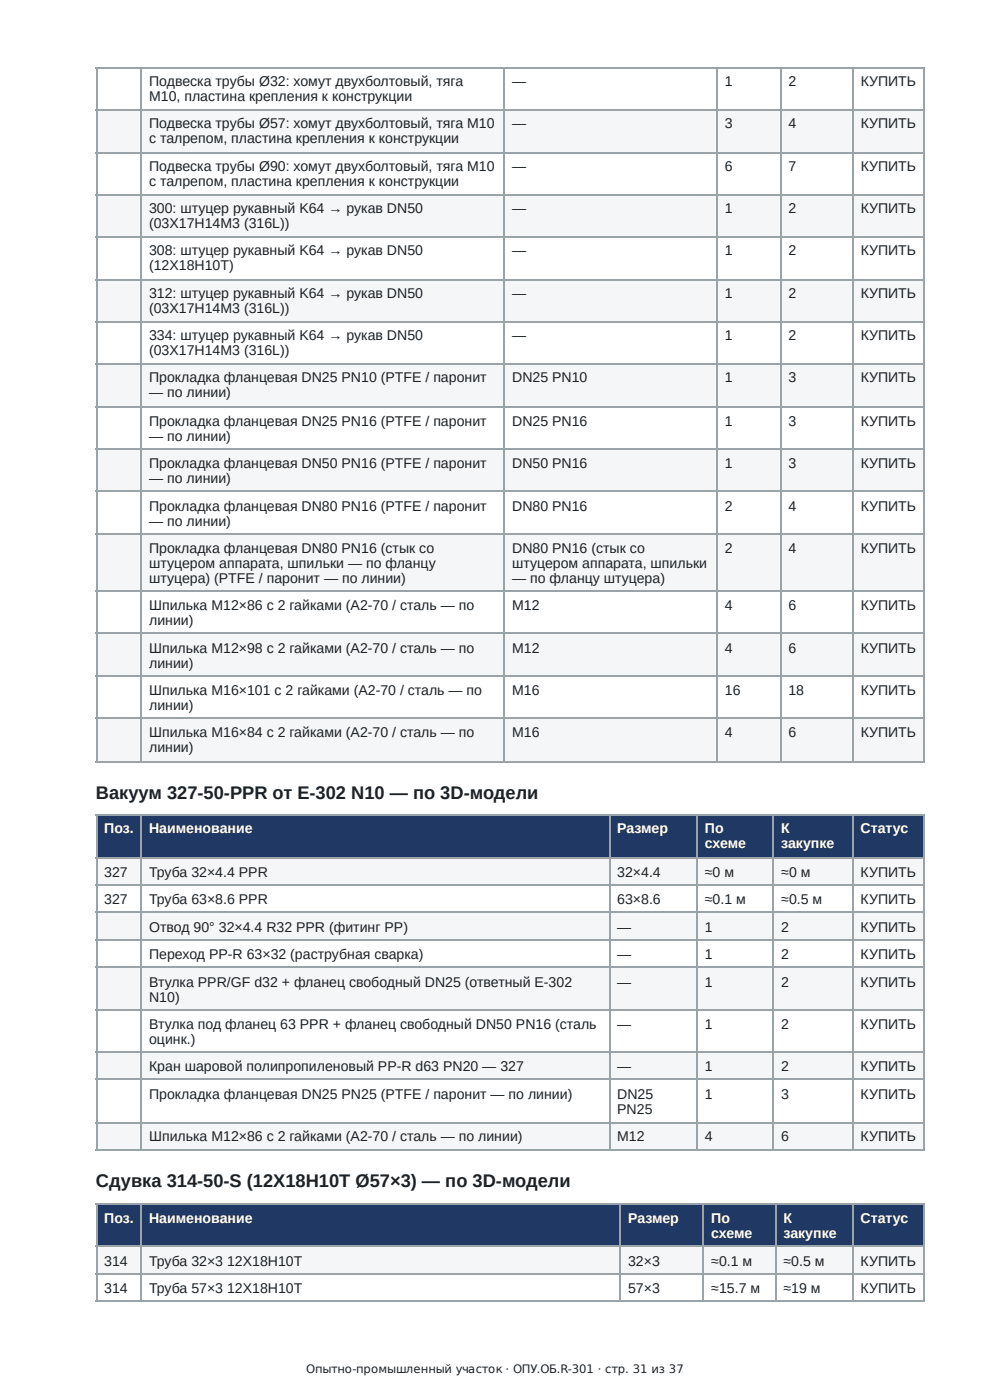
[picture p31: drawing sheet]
<svg xmlns="http://www.w3.org/2000/svg" width="210mm" height="297mm" viewBox="0 0 210 297" stroke-linecap="round" stroke-linejoin="round" font-family="sans-serif">
<defs><g id="words">
<g font-size="3.9" fill="#1d2226">
<text x="20.4" y="169.6">Вакуум 327-50-PPR от E-302 N10 — по 3D-модели</text>
<text x="20.4" y="252.1">Сдувка 314-50-S (12Х18Н10Т Ø57×3) — по 3D-модели</text>
</g>
<g font-size="3" fill="#1d2226">
<text x="31.7" y="18.3">Подвеска трубы Ø32: хомут двухболтовый, тяга</text>
<text x="31.7" y="21.4">M10, пластина крепления к конструкции</text>
<text x="108.8" y="18.3">—</text>
<text x="153.9" y="18.3">1</text>
<text x="167.4" y="18.3">2</text>
<text x="182.8" y="18.3">КУПИТЬ</text>
<text x="31.7" y="27.3">Подвеска трубы Ø57: хомут двухболтовый, тяга M10</text>
<text x="108.8" y="27.3">—</text>
<text x="153.9" y="27.3">3</text>
<text x="167.4" y="27.3">4</text>
<text x="182.8" y="27.3">КУПИТЬ</text>
<text x="31.7" y="30.4">с талрепом, пластина крепления к конструкции</text>
<text x="31.7" y="36.2">Подвеска трубы Ø90: хомут двухболтовый, тяга M10</text>
<text x="31.7" y="39.4">с талрепом, пластина крепления к конструкции</text>
<text x="108.8" y="36.2">—</text>
<text x="153.9" y="36.2">6</text>
<text x="167.4" y="36.2">7</text>
<text x="182.8" y="36.2">КУПИТЬ</text>
<text x="31.7" y="45.2">300: штуцер рукавный K64 → рукав DN50</text>
<text x="108.8" y="45.2">—</text>
<text x="153.9" y="45.2">1</text>
<text x="167.4" y="45.2">2</text>
<text x="182.8" y="45.2">КУПИТЬ</text>
<text x="31.7" y="48.4">(03Х17Н14М3 (316L))</text>
<text x="31.7" y="54.2">308: штуцер рукавный K64 → рукав DN50</text>
<text x="31.7" y="57.4">(12Х18Н10Т)</text>
<text x="108.8" y="54.2">—</text>
<text x="153.9" y="54.2">1</text>
<text x="167.4" y="54.2">2</text>
<text x="182.8" y="54.2">КУПИТЬ</text>
<text x="31.7" y="63.2">312: штуцер рукавный K64 → рукав DN50</text>
<text x="108.8" y="63.2">—</text>
<text x="153.9" y="63.2">1</text>
<text x="167.4" y="63.2">2</text>
<text x="182.8" y="63.2">КУПИТЬ</text>
<text x="31.7" y="66.4">(03Х17Н14М3 (316L))</text>
<text x="31.7" y="72.2">334: штуцер рукавный K64 → рукав DN50</text>
<text x="31.7" y="75.4">(03Х17Н14М3 (316L))</text>
<text x="108.8" y="72.2">—</text>
<text x="153.9" y="72.2">1</text>
<text x="167.4" y="72.2">2</text>
<text x="182.8" y="72.2">КУПИТЬ</text>
<text x="31.7" y="81.2">Прокладка фланцевая DN25 PN10 (PTFE / паронит</text>
<text x="108.8" y="81.2">DN25 PN10</text>
<text x="153.9" y="81.2">1</text>
<text x="167.4" y="81.2">3</text>
<text x="182.8" y="81.2">КУПИТЬ</text>
<text x="31.7" y="84.4">— по линии)</text>
<text x="31.7" y="90.5">Прокладка фланцевая DN25 PN16 (PTFE / паронит</text>
<text x="31.7" y="93.7">— по линии)</text>
<text x="108.8" y="90.5">DN25 PN16</text>
<text x="153.9" y="90.5">1</text>
<text x="167.4" y="90.5">3</text>
<text x="182.8" y="90.5">КУПИТЬ</text>
<text x="31.7" y="99.5">Прокладка фланцевая DN50 PN16 (PTFE / паронит</text>
<text x="108.8" y="99.5">DN50 PN16</text>
<text x="153.9" y="99.5">1</text>
<text x="167.4" y="99.5">3</text>
<text x="182.8" y="99.5">КУПИТЬ</text>
<text x="31.7" y="102.7">— по линии)</text>
<text x="31.7" y="108.5">Прокладка фланцевая DN80 PN16 (PTFE / паронит</text>
<text x="31.7" y="111.7">— по линии)</text>
<text x="108.8" y="108.5">DN80 PN16</text>
<text x="153.9" y="108.5">2</text>
<text x="167.4" y="108.5">4</text>
<text x="182.8" y="108.5">КУПИТЬ</text>
<text x="31.7" y="117.5">Прокладка фланцевая DN80 PN16 (стык со</text>
<text x="108.8" y="117.5">DN80 PN16 (стык со</text>
<text x="153.9" y="117.5">2</text>
<text x="167.4" y="117.5">4</text>
<text x="182.8" y="117.5">КУПИТЬ</text>
<text x="31.7" y="120.6">штуцером аппарата, шпильки — по фланцу</text>
<text x="31.7" y="123.8">штуцера) (PTFE / паронит — по линии)</text>
<text x="108.8" y="120.6">штуцером аппарата, шпильки</text>
<text x="108.8" y="123.8">— по фланцу штуцера)</text>
<text x="31.7" y="129.6">Шпилька M12×86 с 2 гайками (A2-70 / сталь — по</text>
<text x="108.8" y="129.6">M12</text>
<text x="153.9" y="129.6">4</text>
<text x="167.4" y="129.6">6</text>
<text x="182.8" y="129.6">КУПИТЬ</text>
<text x="31.7" y="132.8">линии)</text>
<text x="31.7" y="138.6">Шпилька M12×98 с 2 гайками (A2-70 / сталь — по</text>
<text x="31.7" y="141.8">линии)</text>
<text x="108.8" y="138.6">M12</text>
<text x="153.9" y="138.6">4</text>
<text x="167.4" y="138.6">6</text>
<text x="182.8" y="138.6">КУПИТЬ</text>
<text x="31.7" y="147.6">Шпилька M16×101 с 2 гайками (A2-70 / сталь — по</text>
<text x="108.8" y="147.6">M16</text>
<text x="153.9" y="147.6">16</text>
<text x="167.4" y="147.6">18</text>
<text x="182.8" y="147.6">КУПИТЬ</text>
<text x="31.7" y="150.8">линии)</text>
<text x="31.7" y="156.6">Шпилька M16×84 с 2 гайками (A2-70 / сталь — по</text>
<text x="31.7" y="159.8">линии)</text>
<text x="108.8" y="156.6">M16</text>
<text x="153.9" y="156.6">4</text>
<text x="167.4" y="156.6">6</text>
<text x="182.8" y="156.6">КУПИТЬ</text>
<text x="22.1" y="186.3">327</text>
<text x="31.7" y="186.3">Труба 32×4.4 PPR</text>
<text x="131.1" y="186.3">32×4.4</text>
<text x="149.7" y="186.3">≈0 м</text>
<text x="165.9" y="186.3">≈0 м</text>
<text x="182.8" y="186.3">КУПИТЬ</text>
<text x="22.1" y="192.1">327</text>
<text x="31.7" y="192.1">Труба 63×8.6 PPR</text>
<text x="31.7" y="197.9">Отвод 90° 32×4.4 R32 PPR (фитинг PP)</text>
<text x="131.1" y="192.1">63×8.6</text>
<text x="131.1" y="197.9">—</text>
<text x="149.7" y="192.1">≈0.1 м</text>
<text x="149.7" y="197.9">1</text>
<text x="165.9" y="192.1">≈0.5 м</text>
<text x="165.9" y="197.9">2</text>
<text x="182.8" y="192.1">КУПИТЬ</text>
<text x="182.8" y="197.9">КУПИТЬ</text>
<text x="31.7" y="203.7">Переход PP-R 63×32 (раструбная сварка)</text>
<text x="131.1" y="203.7">—</text>
<text x="149.7" y="203.7">1</text>
<text x="165.9" y="203.7">2</text>
<text x="182.8" y="203.7">КУПИТЬ</text>
<text x="31.7" y="209.5">Втулка PPR/GF d32 + фланец свободный DN25 (ответный E-302</text>
<text x="131.1" y="209.5">—</text>
<text x="149.7" y="209.5">1</text>
<text x="165.9" y="209.5">2</text>
<text x="182.8" y="209.5">КУПИТЬ</text>
<text x="31.7" y="212.7">N10)</text>
<text x="31.7" y="218.5">Втулка под фланец 63 PPR + фланец свободный DN50 PN16 (сталь</text>
<text x="31.7" y="221.7">оцинк.)</text>
<text x="131.1" y="218.5">—</text>
<text x="149.7" y="218.5">1</text>
<text x="165.9" y="218.5">2</text>
<text x="182.8" y="218.5">КУПИТЬ</text>
<text x="31.7" y="227.5">Кран шаровой полипропиленовый PP-R d63 PN20 — 327</text>
<text x="131.1" y="227.5">—</text>
<text x="149.7" y="227.5">1</text>
<text x="165.9" y="227.5">2</text>
<text x="182.8" y="227.5">КУПИТЬ</text>
<text x="31.7" y="233.4">Прокладка фланцевая DN25 PN25 (PTFE / паронит — по линии)</text>
<text x="131.1" y="233.4">DN25</text>
<text x="149.7" y="233.4">1</text>
<text x="165.9" y="233.4">3</text>
<text x="182.8" y="233.4">КУПИТЬ</text>
<text x="131.1" y="236.5">PN25</text>
<text x="31.7" y="242.4">Шпилька M12×86 с 2 гайками (A2-70 / сталь — по линии)</text>
<text x="131.1" y="242.4">M12</text>
<text x="149.7" y="242.4">4</text>
<text x="165.9" y="242.4">6</text>
<text x="182.8" y="242.4">КУПИТЬ</text>
<text x="22.1" y="268.8">314</text>
<text x="31.7" y="268.8">Труба 32×3</text>
<text x="48.2" y="268.8">12Х18Н10Т</text>
<text x="133.4" y="268.8">32×3</text>
<text x="151" y="268.8">≈0.1 м</text>
<text x="166.4" y="268.8">≈0.5 м</text>
<text x="182.8" y="268.8">КУПИТЬ</text>
<text x="22.1" y="274.6">314</text>
<text x="31.7" y="274.6">Труба 57×3</text>
<text x="48.2" y="274.6">12Х18Н10Т</text>
<text x="133.4" y="274.6">57×3</text>
<text x="151" y="274.6">≈15.7 м</text>
<text x="166.4" y="274.6">≈19 м</text>
<text x="182.8" y="274.6">КУПИТЬ</text>
</g>
<g font-size="3" fill="#fff">
<text x="22.1" y="177">Поз.</text>
<text x="31.7" y="177">Наименование</text>
<text x="131.1" y="177">Размер</text>
<text x="149.7" y="177">По</text>
<text x="165.9" y="177">К</text>
<text x="182.8" y="177">Статус</text>
<text x="149.7" y="180.2">схеме</text>
<text x="165.9" y="180.2">закупке</text>
<text x="22.1" y="259.8">Поз.</text>
<text x="31.7" y="259.8">Наименование</text>
<text x="133.4" y="259.8">Размер</text>
<text x="151" y="259.8">По</text>
<text x="151" y="263">схеме</text>
<text x="166.4" y="259.8">К</text>
<text x="166.4" y="263">закупке</text>
<text x="182.8" y="259.8">Статус</text>
</g>
<text font-size="2.5" fill="#222" x="65" y="291.6">Опытно-промышленный участок · ОПУ.ОБ.R-301 · стр. 31 из 37</text>
</g></defs>
<g fill="#f4f6f8">
<path d="M20.6 23.3h9.6v9h-9.6z"/>
<path d="M30.2 23.3h77v9h-77z"/>
<path d="M107.2 23.3h45.2v9h-45.2z"/>
<path d="M152.4 23.3h13.5v9h-13.5z"/>
<path d="M165.9 23.3h15.3v9h-15.3z"/>
<path d="M181.2 23.3h15.1v9h-15.1z"/>
<path d="M20.6 41.3h9.6v9h-9.6z"/>
<path d="M30.2 41.3h77v9h-77z"/>
<path d="M107.2 41.3h45.2v9h-45.2z"/>
<path d="M152.4 41.3h13.5v9h-13.5z"/>
<path d="M165.9 41.3h15.3v9h-15.3z"/>
<path d="M181.2 41.3h15.1v9h-15.1z"/>
<path d="M20.6 59.3h9.6v9h-9.6z"/>
<path d="M30.2 59.3h77v9h-77z"/>
<path d="M107.2 59.3h45.2v9h-45.2z"/>
<path d="M152.4 59.3h13.5v9h-13.5z"/>
<path d="M165.9 59.3h15.3v9h-15.3z"/>
<path d="M181.2 59.3h15.1v9h-15.1z"/>
<path d="M20.6 77.3h9.6v9.2h-9.6z"/>
<path d="M30.2 77.3h77v9.2h-77z"/>
<path d="M107.2 77.3h45.2v9.2h-45.2z"/>
<path d="M152.4 77.3h13.5v9.2h-13.5z"/>
<path d="M165.9 77.3h15.3v9.2h-15.3z"/>
<path d="M181.2 77.3h15.1v9.2h-15.1z"/>
<path d="M20.6 95.5h9.6v9h-9.6z"/>
<path d="M30.2 95.5h77v9h-77z"/>
<path d="M107.2 95.5h45.2v9h-45.2z"/>
<path d="M152.4 95.5h13.5v9h-13.5z"/>
<path d="M165.9 95.5h15.3v9h-15.3z"/>
<path d="M181.2 95.5h15.1v9h-15.1z"/>
<path d="M20.6 113.5h9.6v12.2h-9.6z"/>
<path d="M30.2 113.5h77v12.2h-77z"/>
<path d="M107.2 113.5h45.2v12.2h-45.2z"/>
<path d="M152.4 113.5h13.5v12.2h-13.5z"/>
<path d="M165.9 113.5h15.3v12.2h-15.3z"/>
<path d="M181.2 113.5h15.1v12.2h-15.1z"/>
<path d="M20.6 134.7h9.6v9h-9.6z"/>
<path d="M30.2 134.7h77v9h-77z"/>
<path d="M107.2 134.7h45.2v9h-45.2z"/>
<path d="M152.4 134.7h13.5v9h-13.5z"/>
<path d="M165.9 134.7h15.3v9h-15.3z"/>
<path d="M181.2 134.7h15.1v9h-15.1z"/>
<path d="M20.6 152.7h9.6v9h-9.6z"/>
<path d="M30.2 152.7h77v9h-77z"/>
<path d="M107.2 152.7h45.2v9h-45.2z"/>
<path d="M152.4 152.7h13.5v9h-13.5z"/>
<path d="M165.9 152.7h15.3v9h-15.3z"/>
<path d="M181.2 152.7h15.1v9h-15.1z"/>
</g>
<g fill="none" stroke="#9aa3a8" stroke-width=".26">
<path d="M20.4 14.4h175.9M20.5 14.3v147.6M30 14.3v147.6M107 14.3v147.6M152.3 14.3v147.6M165.8 14.3v147.6M181.1 14.3v147.6M196.2 14.3v147.6M20.4 23.4h175.9M20.4 32.4h175.9M20.4 41.4h175.9M20.4 50.4h175.9"/>
<path d="M20.4 59.4h175.9M20.4 68.4h175.9M20.4 77.4h175.9M20.4 86.4h175.9M20.4 95.4h175.9M20.4 104.4h175.9M20.4 113.4h175.9M20.4 125.5h175.9M20.4 134.5h175.9M20.4 143.5h175.9M20.4 152.5h175.9M20.4 161.8h175.9"/>
</g>
<g fill="#1f3864">
<path d="M20.6 173h9.6v9.3h-9.6z"/>
<path d="M30.2 173h99.2v9.3h-99.2z"/>
<path d="M129.4 173h18.8v9.3h-18.8z"/>
<path d="M148.2 173h16.1v9.3h-16.1z"/>
<path d="M164.3 173h16.9v9.3h-16.9z"/>
<path d="M181.2 173h15.1v9.3h-15.1z"/>
</g>
<g fill="#f4f6f8">
<path d="M20.6 182.3h9.6v5.8h-9.6z"/>
<path d="M30.2 182.3h99.2v5.8h-99.2z"/>
<path d="M129.4 182.3h18.8v5.8h-18.8z"/>
<path d="M148.2 182.3h16.1v5.8h-16.1z"/>
<path d="M164.3 182.3h16.9v5.8h-16.9z"/>
<path d="M181.2 182.3h15.1v5.8h-15.1z"/>
<path d="M20.6 193.9h9.6v5.9h-9.6z"/>
<path d="M30.2 193.9h99.2v5.9h-99.2z"/>
<path d="M129.4 193.9h18.8v5.9h-18.8z"/>
<path d="M148.2 193.9h16.1v5.9h-16.1z"/>
<path d="M164.3 193.9h16.9v5.9h-16.9z"/>
<path d="M181.2 193.9h15.1v5.9h-15.1z"/>
<path d="M20.6 205.6h9.6v9h-9.6z"/>
<path d="M30.2 205.6h99.2v9h-99.2z"/>
<path d="M129.4 205.6h18.8v9h-18.8z"/>
<path d="M148.2 205.6h16.1v9h-16.1z"/>
<path d="M164.3 205.6h16.9v9h-16.9z"/>
<path d="M181.2 205.6h15.1v9h-15.1z"/>
<path d="M20.6 223.6h9.6v5.8h-9.6z"/>
<path d="M30.2 223.6h99.2v5.8h-99.2z"/>
<path d="M129.4 223.6h18.8v5.8h-18.8z"/>
<path d="M148.2 223.6h16.1v5.8h-16.1z"/>
<path d="M164.3 223.6h16.9v5.8h-16.9z"/>
<path d="M181.2 223.6h15.1v5.8h-15.1z"/>
<path d="M20.6 238.4h9.6v5.8h-9.6z"/>
<path d="M30.2 238.4h99.2v5.8h-99.2z"/>
<path d="M129.4 238.4h18.8v5.8h-18.8z"/>
<path d="M148.2 238.4h16.1v5.8h-16.1z"/>
<path d="M164.3 238.4h16.9v5.8h-16.9z"/>
<path d="M181.2 238.4h15.1v5.8h-15.1z"/>
</g>
<g fill="none" stroke="#9aa3a8" stroke-width=".26">
<path d="M20.4 173.2h175.9M20.5 173v71.5M30 173v71.5M129.5 173v71.5M148 173v71.5M164.2 173v71.5M181.1 173v71.5M196.2 173v71.5M20.4 182.2h175.9M20.4 188h175.9M20.4 193.8h175.9M20.4 199.6h175.9"/>
<path d="M20.4 205.4h175.9M20.4 214.4h175.9M20.4 223.4h175.9M20.4 229.3h175.9M20.4 238.5h175.9M20.4 244.3h175.9"/>
</g>
<g fill="#1f3864">
<path d="M20.6 255.9h9.6v8.9h-9.6z"/>
<path d="M30.2 255.9h101.6v8.9h-101.6z"/>
<path d="M131.8 255.9h17.7v8.9h-17.7z"/>
<path d="M149.5 255.9h15.3v8.9h-15.3z"/>
<path d="M164.8 255.9h16.4v8.9h-16.4z"/>
<path d="M181.2 255.9h15.1v8.9h-15.1z"/>
</g>
<g fill="#f4f6f8">
<path d="M20.6 264.8h9.6v5.9h-9.6z"/>
<path d="M30.2 264.8h101.6v5.9h-101.6z"/>
<path d="M131.8 264.8h17.7v5.9h-17.7z"/>
<path d="M149.5 264.8h15.3v5.9h-15.3z"/>
<path d="M164.8 264.8h16.4v5.9h-16.4z"/>
<path d="M181.2 264.8h15.1v5.9h-15.1z"/>
</g>
<path d="M20.4 255.7h175.9M20.5 255.6v20.9M30 255.6v20.9M131.6 255.6v20.9M149.4 255.6v20.9M164.7 255.6v20.9M181.1 255.6v20.9M196.2 255.6v20.9M20.4 264.7h175.9M20.4 270.5h175.9M20.4 276.4h175.9" fill="none" stroke="#9aa3a8" stroke-width=".26"/>
<use href="#words"/>
</svg>
